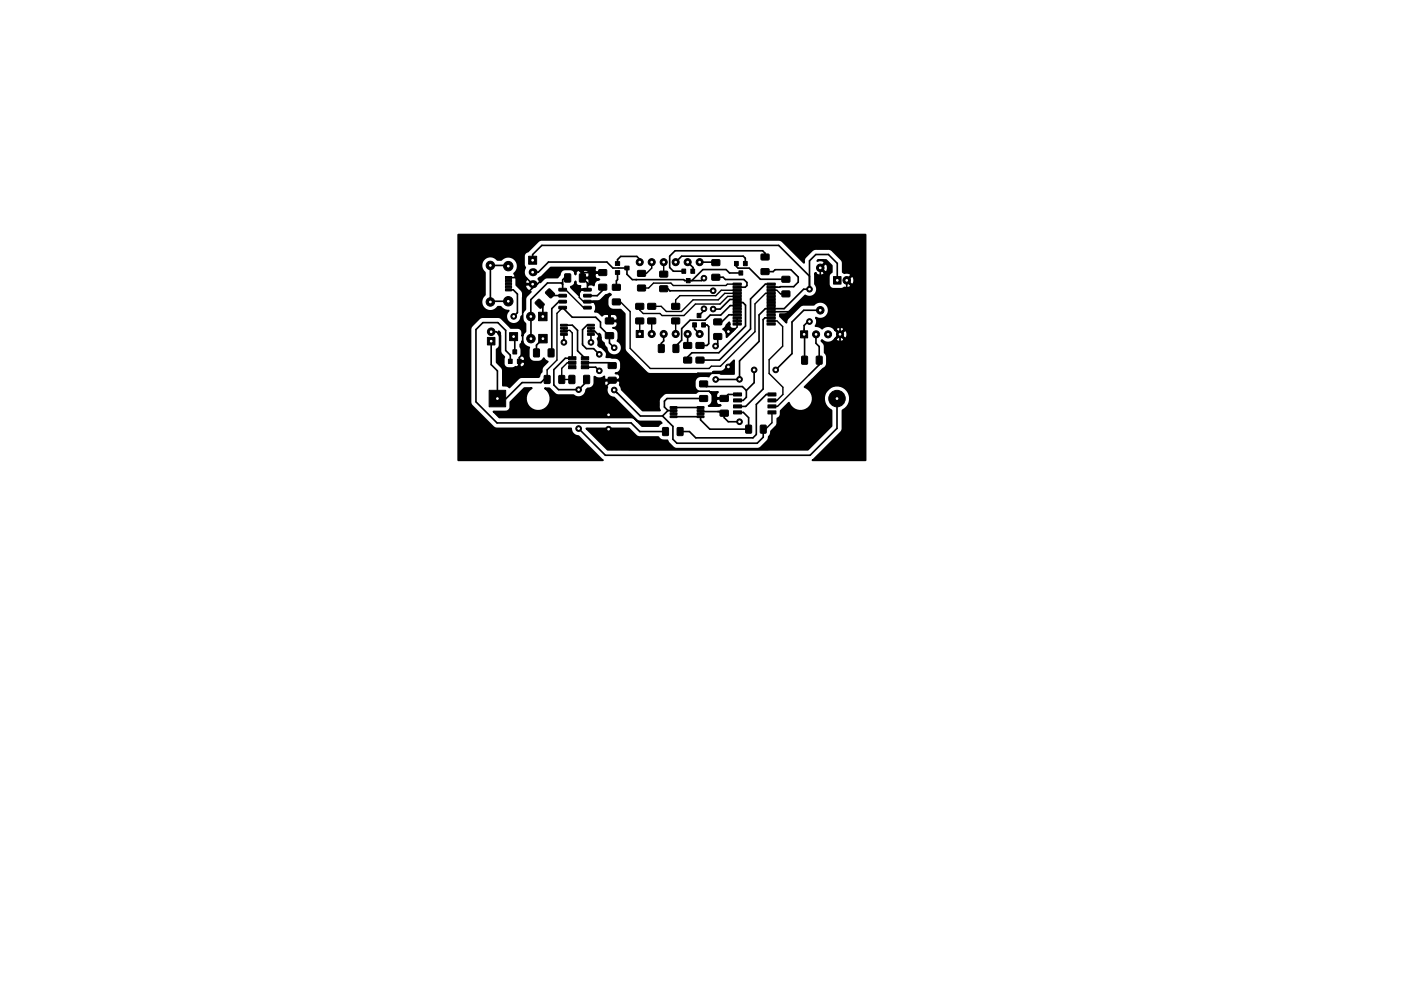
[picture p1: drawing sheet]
<svg xmlns="http://www.w3.org/2000/svg" width="297mm" height="210mm" viewBox="0 0 297 210" stroke-linecap="round" stroke-linejoin="round" font-family="sans-serif">
<g fill="#000" stroke="#000" stroke-width=".21">
<path d="M107.2 59.3h1.3v.5h-1.3zM107.2 58.7h1.3v.4h-1.3zM112.1 54.4h1.7v1.7h-1.7zM119.8 58.1l1.2 .1-.1 1.6h-1.2zM122.9 58.1l1.2 .1-.1 1.6h-1.1zM127 57.3l1.6-.1v1.2h-1.6zM130.5 55.5h.9v.8h-.9zM130.5 57.4h.9v.8h-.9zM132.5 56.5h.9v.8h-.9zM135.2 57.4h1.6v1.1l-1.5 .1zM139.9 57.6h1.6v1.1l-1.5 .1zM144.6 57.1h.8v.9h-.8z"/>
<path d="M145.5 59.1h.8v.9h-.8zM146.5 57.1h.8v.9h-.8zM151 55.1h1.5l.1 1.2h-1.6zM151 58.2h1.5l.1 1.2h-1.6zM155.7 55.5h.8v.9h-.8zM156.7 57.5h.8v.9h-.8zM157.6 55.5h.8v.9h-.8zM161.4 57.1l1.6-.1v1.2h-1.6zM161.4 54l1.6-.1v1.2h-1.6zM165.8 58.7l1.6-.1 .1 1.2-1.6 .1zM103.3 71.6h1.6v1.6h-1.6zM108 70.6h1.7v1.7h-1.7z"/>
<path d="M107.2 61.3h1.3v.4h-1.3zM107.2 60.6h1.3v.5h-1.3zM107.2 60h1.3v.4h-1.3zM107.8 76.2h.8v.9h-.8zM108.7 74.2h.8v.9h-.8zM109.7 76.2h.8v.9h-.8zM113.2 74.1h1.1v1.6l-1.2-.1zM113.5 64.1l.8-.6 1 .9 .1 .3-.7 .7h-.2l-1-1zM114.2 66.3h1.8v1.8h-1.8zM114.2 71h1.8v1.8h-1.8zM115.4 79.7h1.2l-.1 1.6h-1.1zM115.7 61.9l.8-.6 1 .9 .1 .3-.7 .7h-.2l-1-1z"/>
<path d="M116.3 74.1h1.1v1.6l-1.2-.1zM118.5 79.7h1.2l-.1 1.6h-1.1zM118.5 65h1.5l.1 .5-1.5 .1zM118.5 63.7h1.5l.1 .5-1.5 .1zM118.5 62.5l1.5-.1 .1 .5-1.5 .1zM118.5 61.2h1.5l.1 .5-1.5 .1zM118.9 70.8l1.3-.1 .1 .4h-1.4zM118.9 70.1h1.3l.1 .3-1.4 .1zM118.9 69.5l1.3-.1 .1 .4h-1.4zM118.9 68.8h1.3l.1 .3-1.4 .1zM120.7 79.7h1.2l-.1 1.7-1.2-.1zM120.6 77.6h1.5v.6h-1.5z"/>
<path d="M120.6 75.7h1.5v.6h-1.5zM120.6 76.6h1.5v.7h-1.5zM123.8 79.7h1.2l-.1 1.7-1.1-.1zM123.3 75.7h1.5v.6h-1.5zM123.3 76.6h1.5v.7h-1.5zM123.3 77.6h1.5v.6h-1.5zM123.8 61.2h1.5l.1 .5-1.6 .1zM123.8 62.5l1.5-.1 .1 .5-1.6 .1zM123.8 63.7h1.5l.1 .5-1.6 .1zM123.8 65h1.5l.1 .5-1.6 .1zM124.6 68.8h1.3l.1 .3-1.4 .1zM124.6 69.5l1.3-.1 .1 .4h-1.4z"/>
<path d="M124.6 70.1h1.3l.1 .3-1.4 .1zM124.6 70.8l1.3-.1 .1 .4h-1.4zM127 60.4l1.6-.1v1.2h-1.6zM128.4 70.6h1.6l.1 1.2h-1.7zM128.4 67.5h1.6l.1 1.1-1.7 .1zM129 77h1.6v1.1l-1.6 .1zM129.9 60.4l1.5-.1 .1 1.2-1.6 .1zM129.9 63.5l1.5-.1 .1 1.2-1.6 .1zM134.8 64.4h1.6l.1 1.1-1.6 .1zM134.8 67.5h1.6l.1 1.1-1.6 .1zM134.9 70.1h1.5v1.5h-1.5zM135.2 60.5h1.6v1.1l-1.5 .1z"/>
<path d="M137.4 64.4h1.5l.1 1.1-1.6 .1zM137.4 67.5h1.5l.1 1.1-1.6 .1zM139.6 73.1l1.2 .1-.1 1.6-1.1-.1zM139.9 60.7h1.6v1.1l-1.5 .1zM142.7 73.1l1.2 .1-.1 1.6-1.1-.1zM142.5 64.4h1.5l.1 1.1-1.6 .1zM142.5 67.5h1.5l.1 1.1-1.6 .1zM145 72.7h1.6v1.1l-1.6 .1zM145 75.8h1.6v1.1l-1.6 .1zM146.9 68.5h.8v.9h-.8zM147.8 66.5h.8v.9h-.8zM147.6 72.7h1.6v1.1l-1.6 .1z"/>
<path d="M147.6 75.8h1.6v1.1l-1.6 .1zM148.8 68.5h.8v.9h-.8zM151.4 70.8h1.5l.1 1.1-1.6 .1zM151.4 67.7h1.5l.1 1.1-1.6 .1zM155.4 68.5h1.8v.5h-1.8zM155.4 67.9h1.8v.4h-1.8zM155.4 67.2h1.8v.5h-1.8zM155.4 66.6h1.8v.4h-1.8zM155.4 65.9h1.8v.5h-1.8zM155.4 65.3h1.8v.4h-1.8zM155.4 64.6h1.8v.5h-1.8zM155.4 64h1.8v.4h-1.8z"/>
<path d="M155.4 63.3h1.8v.5h-1.8zM155.4 62.7h1.8v.4h-1.8zM155.4 62h1.8v.5h-1.8zM155.4 61.4h1.8v.4h-1.8zM155.4 60.7h1.8v.5h-1.8zM155.4 60.1h1.8v.4h-1.8zM162.6 60.1h1.8v.4h-1.8zM162.6 60.7h1.8v.5h-1.8zM162.6 61.4h1.8v.4h-1.8zM162.6 62h1.8v.5h-1.8zM162.6 62.7h1.8v.4h-1.8zM162.6 63.3h1.8v.5h-1.8z"/>
<path d="M162.6 64h1.8v.4h-1.8zM162.6 64.6h1.8v.5h-1.8zM162.6 65.3h1.8v.4h-1.8zM162.6 65.9h1.8v.5h-1.8zM162.6 66.6h1.8v.4h-1.8zM162.6 67.2h1.8v.5h-1.8zM162.6 67.9h1.8v.4h-1.8zM162.6 68.5h1.8v.5h-1.8zM165.8 61.8l1.6-.1 .1 1.2-1.6 .1zM170 75.6l1.2 .1-.1 1.6-1.1-.1zM169.7 70.2h1.5v1.5h-1.5zM173.1 75.6l1.2 .1-.1 1.6-1.1-.1z"/>
<path d="M176.7 58.7h1.6v1.6h-1.6zM103.7 82.8h3.5v3.5h-3.5zM129 80.1h1.6v1.1l-1.6 .1zM140.5 90.8h1.2l-.1 1.6-1.1-.1zM142.1 86.3h1.4v.3l-1.4 .1zM142.1 86.9h1.4v.3l-1.4 .1zM142.1 87.6h1.4v.3l-1.4 .1zM142.1 88.2h1.4v.3l-1.4 .1zM143.6 90.8h1.2l-.1 1.6-1.1-.1zM147.8 88.2h1.4l.1 .3-1.4 .1zM147.8 87.6h1.4l.1 .3-1.4 .1zM147.8 86.9h1.4l.1 .3-1.4 .1z"/>
<path d="M147.8 86.3h1.4l.1 .3-1.4 .1zM148.4 84l1.5-.1 .1 1.2-1.6 .1zM148.4 80.9l1.5-.1 .1 1.2-1.6 .1zM152.7 83.9h1.6l.1 1.2-1.6 .1zM152.7 87.1l1.6-.1 .1 1.2-1.6 .1zM155.5 87.2h1.7v.6h-1.7zM155.5 85.9h1.7v.7h-1.7zM155.5 84.6h1.7v.7h-1.7zM155.5 83.4h1.7v.6h-1.7zM158.1 90.3h1.2v1.6l-1.2-.1zM161.2 90.3h1.2v1.6l-1.2-.1zM162.8 83.4h1.7v.6h-1.7z"/>
<path d="M162.8 84.6h1.7v.7h-1.7zM162.8 85.9h1.7v.7h-1.7zM162.8 87.2h1.7v.6h-1.7z"/>
<circle cx="104" cy="56.3" r=".9"/>
<circle cx="107.8" cy="56.5" r="1"/>
<circle cx="135.6" cy="55.6" r=".75"/>
<circle cx="138.2" cy="55.6" r=".75"/>
<circle cx="140.7" cy="55.6" r=".75"/>
<circle cx="143.3" cy="55.6" r=".75"/>
<circle cx="145.8" cy="55.6" r=".75"/>
<circle cx="148.3" cy="55.6" r=".75"/>
<circle cx="149.3" cy="59" r=".6"/>
<circle cx="173.9" cy="56.8" r=".8"/>
<circle cx="179.5" cy="59.5" r=".8"/>
<circle cx="104" cy="64.1" r=".9"/>
<circle cx="104.1" cy="70.4" r=".8"/>
<circle cx="107.8" cy="63.9" r="1"/>
<circle cx="108.9" cy="67.1" r=".6"/>
<circle cx="112.5" cy="67.2" r=".9"/>
<circle cx="112.6" cy="71.9" r=".9"/>
<circle cx="119.6" cy="72.6" r=".6"/>
<circle cx="125.3" cy="72.6" r=".6"/>
<circle cx="127.1" cy="78.7" r=".6"/>
<circle cx="127.1" cy="75.2" r=".6"/>
<circle cx="130.2" cy="73.8" r=".6"/>
<circle cx="138.2" cy="70.9" r=".75"/>
<circle cx="140.7" cy="70.9" r=".75"/>
<circle cx="143.3" cy="70.9" r=".75"/>
<circle cx="145.8" cy="70.9" r=".75"/>
<circle cx="148.3" cy="70.9" r=".75"/>
<circle cx="149.3" cy="65.5" r=".6"/>
<circle cx="151.2" cy="61.7" r=".6"/>
<circle cx="151.2" cy="65.6" r=".6"/>
<circle cx="151.7" cy="73.4" r=".6"/>
<circle cx="154.4" cy="77.8" r=".6"/>
<circle cx="154.4" cy="70.4" r=".6"/>
<circle cx="159.9" cy="78.5" r=".6"/>
<circle cx="164.5" cy="78.5" r=".6"/>
<circle cx="171.6" cy="61.4" r=".6"/>
<circle cx="171.6" cy="68.2" r=".6"/>
<circle cx="173" cy="70.9" r=".75"/>
<circle cx="173.9" cy="65.8" r=".8"/>
<circle cx="175.6" cy="70.9" r=".75"/>
<circle cx="178.1" cy="70.9" r=".75"/>
<circle cx="122.7" cy="90.9" r=".6"/>
<circle cx="122.7" cy="82.7" r=".6"/>
<circle cx="129" cy="88" r=".6"/>
<circle cx="129" cy="91.1" r=".6"/>
<circle cx="130.2" cy="82.7" r=".6"/>
<circle cx="151.7" cy="80.5" r=".6"/>
<circle cx="156.8" cy="80.5" r=".6"/>
<circle cx="156.8" cy="89.5" r=".6"/>
<circle cx="177.5" cy="84.6" r="1.75"/>
</g>
<g fill="#000">
<circle cx="112.9" cy="57.8" r=".85"/>
<circle cx="112.9" cy="60.3" r=".85"/>
</g>
<g fill="none" stroke="#000" stroke-width=".35">
<path d="M107.8 56.5l-.2-.2h-3.6v7.8l.1-.2h3.7M107.8 58.9h3.7l1.4 1.4M112.9 55.2v-1.2l2-1.9h50.2l6.5 6.5M112.9 57.8h1.2l2.2-2.2h12.4l1.2 1.3h3v1.3l1.2 1.1h10.9l.2 .2h3.5l.6-.5M120.4 59h-.7l-.4 .4v2.1M123.5 58.1v.9l1 1v1.5M123.5 58.1l-.9-.9h-5.6l-3.1 3.1h-1M127.8 57.8h-4.1l-.2 .3M130.9 57.8v1.5l-.2 .3v1.4M135.6 55.6v-.6l-.6-.6h-3.4l-.7 .7v.8M143.3 55.6l1.2-1.2h13.1l.4 .4v1.1M145.8 55.6l1.1 1.2v.7"/>
<path d="M148.3 55.6l3.5 .1M151.8 58.8h1.5l.5 .5h3.9l.7 .6v.7l-.4 .3h-1.7M156.1 55.9v.6l.4 .4h2.4l2.3 2.4h5.4M157.1 57.9h-2.4l-.8-.7h-4.9l-2.3 2.3M162.2 57.6h1.7l.4-.4h3.4l1.5 1.6v1.1l-.9 .9-4.8 .1M162.2 54.5v-.8l-.5-.5h-18.6l-1.1 1.2v2.4l.8 .7h2.2M173.9 56.8v6.4l-.1 .1M177.5 59.5v-3.6l-1.9-1.9h-2.6l-1.4 1.3v6.1h-1.2l-4.1 4.1h-4l-1.4 1.3v5.6l-4.1 4.2v3.9h-5.1M179.5 59.5v5.1l-1.4 1.5M104.1 72.4v5l1.4 1.3v5.9h1.8l3.4-3.4h4l.7-.7h.6M107.8 61.5h1l.9 .9v3.9l-.8 .8M108.2 76.7v-1.4l-1-.9v-4.3l-1.6-1.7h-3.2l-1.5 1.5v15.4l4.5 4.4h28.4l1.8 1.9h5.5"/>
<path d="M108.9 71.4l.2 .3v3M112.9 60.3v.8l-2.1 2.1v11.9l-.7 .8v1.6l-.8 .8h-2l-1.2-1.2v-5.9l-.8-.8h-1.2M114.4 64.4l.7 .7v2.1M115.1 71.9l-1.4 1.3v1.7M116.6 62.2l.5 .5h2.2M119.3 65.3l2 2h5l1 1v1.1l1.9 1.8v1.6l1 1M119.3 60.3l-.3-.3h-2.9l-3.6 3.6 .1 8.3M119.3 64h-.8l-1.5 1.5v9.2l-.2 .2M119.6 69.6v.7M119.6 70.9v1.7M119.6 69h1.8l1.1 1.1v4.3l1.5 1.6M119.6 72.6h.1"/>
<path d="M121.3 76h-1.5l-2.4 2.4v3.3l1 1h4.3l1.7-1.7v-.5l.4 .4M124 77h5.2l.6 .6M124 77.9h2.3l.8 .8M124.5 64h2.4l2.3 2.3v1.8h2l1 1v5.5l-1.1 1M125.3 69.6v.7h.8l1.3 1.3v1.9l2.1 2.1h1.6M125.3 70.9v1.7M125.3 69h-.8l-1 .9v3.2l.8 .9h1.6l1.2 1.2M127.8 60.9v.7l-1.2 1.1h-2.1M130.1 68.1h.1M131.1 75.6l1 1v3l-1.1 1.1h-1.2l-2.2 2.2v3.7l1.4 1.4M140.7 61.3h.9l.4 .4M140.7 70.9v1.4l-.5 .5v1.1"/>
<path d="M142.1 61.7h9.1M142.1 61.7h-.1M145.8 70.9v2.4M147.3 68.9v.9l1 1.1M149.2 68.9h.7l.4 .4v3.6l-.4 .4h-1.5M149.3 65.5v.4l-1.1 1M152.2 71.4v1.6l-.5 .4M154.4 77.8l-1.3 1.4h-5.1l-1.6 1.5v1.3l1 1h3l1.4 1.4h1.6l.1 .1 .9-.8h2M156.3 67.4v1.3M156.3 64.2h1.2l.6 .5v4.5l-5.7 5.6h-5.7l-.9 .9v.7M156.3 64.8h-1.5l-2 2h-2.2l-1.1 1.1h-3.2l-1.8 1.8v2.5l-1.2 1.2v.5M156.3 63.5h-1.6l-2 2.1h-1.5"/>
<path d="M156.3 66.8h-1.7l-1.6 1.5h-.8M159.9 78.5v2.7l-1.7 1.6M163.5 67.4h-1.3l-.4 .4v14.7l-3.7 3.7h-1.7M163.5 60.3h-1.2l-3.2 3.1v6.4l-6.6 6.6h-4.1M171.6 68.2h-.3l-.8 .9 .1 7.3M173 70.9v1.9l.7 .7v3.9l-2.1 2.1M173.9 65.8h-3.5l-2.5 2.5v6.7l-3.4 3.5M178.1 66.1v14l-15.2 15.2h-29.6l-4.3-4.2M178.1 66.1l-2.7-2.8h-4.8l-2.8 2.8h-4.3M130.2 82.7l5.6 5.6h4.7M140.5 88.3l2.2 2.2v2.7l.8 .8h17l1.3-1.2v-1.7M141.6 87.1h1.2v.7"/>
<path d="M141.6 87.1l-1.1 1.2M142.8 88.4h6.1M142.8 86.5h5.7M148.5 87.4l4-.1 .4 .4h.6v.9l.9 .9h2.4M148.5 87.1v.7M149.2 84.6h-7.8l-.5 .5v1.3l.7 .7M149.2 81.5l.5 .5h7.7l.8 .8M156.4 87.5h1.2l1.1 1.1v2.5h-8.2l-2-2v-.7M158.2 82.8v1.5l-.6 .7h-1.2M163.7 83.7h-1.2l-2.1 2.1v6.4l-.8 .7h-12.1l-1.3-1.3h-2M177.5 84.6v6.3l-5.7 5.7h-43.5l-5.6-5.7"/>
</g>
<g fill="none" stroke="#000" stroke-width=".3">
<path d="M138.2 55.6v1.3l-1.1 1.1h-1.1M140.7 55.6v2.6M145.8 55.6l-.5 .5M148.4 55.6h-.1M166.6 59.2v.1M119.3 65.3l-1.2 1.2v9.9l-2.1 2.1v2M119.3 61.5h.6l3.8 3.8h.8M119.6 70.3l.2-.2h1l.5 .5v5.4M121.3 77h-1l-1.2 1.1v2.4h2.1M124.5 61.5h-1.2l-.5 .5v1.1l.9 .9h.8M135.6 68.1v2.8M138.2 68.1v2.8"/>
<path d="M143.3 68.1v2.8M148.3 70.8v.1M156.3 60.3h-2.1l-.3 .3h-11.2l-.5-.5h-3.6l-1.1 1h-1.5M156.3 68.7v.7l-1 1h-.9M156.3 61.6h-3.4l-1.1 1.1h-7.7l-.8 .9v1.4M156.3 62.2h-2.6l-1.4 1.4h-5.4l-2.4 2.5h-3.2l-1.1-1.1h-2M156.3 62.9h-2l-1.6 1.6h-5.3l-2.4 2.4h-4.6l-.5-.4h-3.5l-.8-.7v-.8h.4M163.5 61.6h1.2l.8 .8h1.1M163.5 62.2h-1.2l-2.2 2.3v5.9l-7.3 7.3h-2l-.5 .5h-12.4l-4.3-4.3v-7.8l-2-2h-.9M163.5 68.1h1.2l1.2 1.2v4.2l-2.8 2.8v2.9l2.9 3v1.5l-1.3 1.3h-1M171.6 79.5l-6.8 6.7h-1.1M105.6 84.4l-.1-.1v.3"/>
<path d="M163.7 87.5v2.2l-1.4 1.4h-.5"/>
</g>
<path d="M122 59.7a.86 .86 0 0 0 1.1 1l-.2 .5 .2 .2h1.6h-1.1a.92 .92 0 0 0-.9 1.2l-1.7-1.7 .7-.4zM114.4 58.9l.6-.3 1.8-1.8h9.4l-.1 .7 .2 .2h1.6v.2h-1.6a.82 .82 0 0 0-.1 1 .82 .82 0 0 0 .9 .4 1.25 1.25 0 0 0-1.2 1.3l-.5-.2h-.6l-.2 .2 .3-.7v-.6l-.2-.2h-1.3v-1.6h.2v1.4h1.1l.2-.2v-.6a.82 .82 0 0 0-.4-.8 .82 .82 0 0 0-.9 .2h-.2a.83 .83 0 0 0-1-.1 .83 .83 0 0 0-.4 .8 1.24 1.24 0 0 0-1.2-1.1h-.9a1.25 1.25 0 0 0-1.2 1.2l-.5 .6h-2.6l-1.1 1-.4-.7zM104.1 70.2l.2 .2-.1 .1-.2-.1zM105.7 70.3l.3 .3 .1 4 .1 .4 .7 .7-.1 1.4a1.01 1.01 0 0 0 1 1h1a.8 .8 0 0 1 1-.2l.2-.2v-.9h.2v.9a.66 .66 0 0 0 .9 0 .66 .66 0 0 0 0-.9h-1.1v-.3l1.1 .1a.71 .71 0 0 0 .1-.8 .71 .71 0 0 0-.7-.4v-1.2l-.2-1.1 .4-.7 .7 .9 .8 .4-.1 1.8a1.25 1.25 0 0 0 1.2 1.3l1.3-.1 .7-.7 .3 .4 .5 .3-.9 .9a1.39 1.39 0 0 0-.3 1.3l-.7 1.1h-3.7l-.6 .3-1.9 1.9-.6-.4h-.8v-3.3l-.3-.7-1-.9v-2.8l.5-.4 .1-.5v-2a.7 .7 0 0 1-.2-.9zM125.5 64l1.6-.2 1.3-1.2 .8-.3 .4 .2-.7 .7-.1 1.3a1.25 1.25 0 0 0 1.3 1.2h1.5l.9 .9-.1 7.3 .2 .7 4.6 4.5 .7 .2h12.8l-.4 .6-1.8-.1a1.25 1.25 0 0 0-1.2 1.3l.1 1.2 .7 .7-.5 .4-6.6 .1-1 .8-.3 .6v1.7l.2 .5h-3.7l-4.4-4.4-.4-1 .1-.7-.2-.2h-3l-.2 .2a.9 .9 0 0 0 .7 1.1 1.59 1.59 0 0 0 1.4 2.2l5.1 5.1h4.7l.3 .4-.7 .6h-3.5l-1.6-1.6-.7-.2h-27.9l-1.3-1.3h2.6a1.01 1.01 0 0 0 1-1v-1l3-3h1.5l-.3 .2a2.61 2.61 0 0 0-.1 3.9 2.61 2.61 0 0 0 3.8-.2 2.61 2.61 0 0 0-.6-3.8h1l1.1 1.1 .6 .3 3.5 .1a1.6 1.6 0 0 0 1.6 .2 1.6 1.6 0 0 0 1-1.4l.5-.3a1.25 1.25 0 0 0 1.2-1.2v-1.3a1.6 1.6 0 0 0 2.1 0v.5l.2 .2h3a.82 .82 0 0 0 .1-1 .82 .82 0 0 0-.9-.4 1.24 1.24 0 0 0 1.2-1.2l-.1-1.1a1.47 1.47 0 0 0-1.9-1l-1.2-.1a1.59 1.59 0 0 0-1.4-2.2 .93 .93 0 0 1-.2-1.1l-.2-.7 .2-.3 .1-.7 .3 .3v.5a1.6 1.6 0 0 0 .7 1.2l.2 .6 .4 .4a1.6 1.6 0 0 0 2.5 1.3 1.6 1.6 0 0 0-.2-2.8l.2-.4v-1.3l-.3-.7-.9-.3h.2a.82 .82 0 0 0 .8-.5 .82 .82 0 0 0-.2-.9h-1.6v-1.4h.2v1.2h1.4l.2-.2a.89 .89 0 0 0-.8-1.2h-.6l-.2 .2-.4-.2h-.7l-.6 .4-.6-.7-.9-.2a1.73 1.73 0 0 0-.1-2zM154 69l.6-.6 .1 .4a.67 .67 0 0 0 .1 .7 .67 .67 0 0 0 .6 .3h.4l-1.7 1.7-.1-1-.7-.7 .4-.2zM151.1 79l.2-.2h1.5l.6-.1 2.2-2.3v2.9h-2.8l-.9-.4zM156.2 68.6h.2v.3h-.2zM150.6 83.2h1.6a.82 .82 0 0 0-.2 1.2h1.7l-.1 .3-1.6-.1a.83 .83 0 0 0-.1 1 .83 .83 0 0 0 .9 .4l-.5 .1h-2a1.34 1.34 0 0 0 .8-1.1l-.1-1.1zM156.2 83.6h.3zM97.2 49.8h86.3v47.8h-11.2l6.1-6.1 .2-.6v-3.8l.2-.1a2.76 2.76 0 0 0 .8-4.2 2.76 2.76 0 0 0-4.3 .1 2.76 2.76 0 0 0 1 4.2v3.3l-5 5h-42.5l-4.5-4.5h9l1.9 1.8h4.4l.6 .6 1.3 .1 .2 .5 1 1 .6 .3h17.5l.6-.3 1.4-1.5 .2-.7 .4-.5 .1-.7 1.2-1.4 .1-1.3 .6-.6 .1-1 1.8-1.8a2.61 2.61 0 0 0 4.3 1 2.61 2.61 0 0 0-1-4.3l4.6-4.6 .1-1.9-.4-.8-.1-1.7-.6-.7 .1-.3 .1 .2a1.75 1.75 0 0 0 2.6-.3h.2l.1 .3 .5 .2 1.1-.2 .1-.3-.9-.9-.9 .9h-.2l1-1.1h.2l.9 .9a.89 .89 0 0 0 .5-1.2l-.2-.5h-.3l-.9 .8h-.2l-1-1h.2l.9 .9 .9-.9a.89 .89 0 0 0-1.2-.5l-.5 .2-.1 .3h-.2a1.74 1.74 0 0 0-2.7-.2l-.8-.4-.6-.1 .3-.8-.2-1a1.81 1.81 0 0 0 2.4-.6 1.81 1.81 0 0 0-.4-2.4 1.81 1.81 0 0 0-2.5 .3h-2.1l-.6 .1-2.7 2.7-.3 .4-.1 .6-1.3-1.4v-.4l1.1-.1 .6-.3 3.6-3.6a1.6 1.6 0 0 0 2.1-.3 1.6 1.6 0 0 0 0-2.1v-2.3l.2-.1a.93 .93 0 0 0 1.3 .5l.5-.2v-.3l-1-1.1h.3l.9 1 .3-.1 .2-.6v-.6l-.2-.5-.3-.1-.9 .9h-.3l1-1v-.3l-.6-.3-.9 .2 .2-.2h1.7l1.1 1.2v1.3l-.3 .3-.3 .5v1.8l.2 .5 .6 .5 2.2-.1a.64 .64 0 0 1 .9-.1 .75 .75 0 0 0 .8-.6l-1-1h.3l.9 .9a.93 .93 0 0 0 .5-1.3l-.2-.5h-.3l-.9 .9h-.3l1-1.1v-.3l-.6-.2-.8 .1-.3-.3v-1.8l-.2-.7-2.4-2.3h-3.6l-1.9 1.8-.1 1.1-4.6-4.6-.8-.3h-50.2l-.9 .3-2.1 2.2a1 1 0 0 0-.8 1v1.9l.3 .5-.3 1.1 .2 .7 .4 .6-.4 .7 .2 .3h1.5v.2h-1.5a.9 .9 0 0 0 .5 1.2l.6 .3-1.1 1.2-.1 2.6-.5 .5v-4.1l-.4-.6-1-1v-1.4l-.5-1a2 2 0 0 0 .2-3 2 2 0 0 0-2.9 0h-.9a1.91 1.91 0 0 0-2.8-.1 1.91 1.91 0 0 0 .2 2.8v4.8a1.91 1.91 0 0 0-.1 2.9 1.91 1.91 0 0 0 2.9-.4 1.36 1.36 0 0 1 1.2 .6l1.1 .2-.2 .2a1.61 1.61 0 0 0 .7 2.5 1.61 1.61 0 0 0 2.1-1.4l.1-.2 .3 1.1 .5 .6v1.7l-.7 .9v-.7a1.01 1.01 0 0 0-1-1h-1.4l-1.9-2-.8-.3-3.7 .1-2 1.9-.2 .6 .1 15.8 4.7 4.9 .7 .3h15.9v.2a1.59 1.59 0 0 0 1.5 1.4l5.2 5.1h-30.6z" fill="#000" stroke="#000" stroke-width=".4"/>
<g fill="#fff" stroke="#fff" stroke-width=".21">
<circle cx="122.7" cy="82.7" r=".17"/>
<circle cx="122.7" cy="90.9" r=".17"/>
<circle cx="130.2" cy="73.8" r=".17"/>
<circle cx="130.2" cy="82.7" r=".17"/>
<circle cx="154.4" cy="77.8" r=".17"/>
<circle cx="154.4" cy="70.4" r=".17"/>
<circle cx="129" cy="88" r=".17"/>
<circle cx="129" cy="91.1" r=".17"/>
<circle cx="108.9" cy="67.1" r=".17"/>
<circle cx="159.9" cy="78.5" r=".17"/>
<circle cx="164.5" cy="78.5" r=".17"/>
<circle cx="151.2" cy="61.7" r=".17"/>
<circle cx="151.2" cy="65.6" r=".17"/>
<circle cx="127.1" cy="75.2" r=".17"/>
<circle cx="127.1" cy="78.7" r=".17"/>
<circle cx="119.6" cy="72.6" r=".17"/>
<circle cx="125.3" cy="72.6" r=".17"/>
<circle cx="156.8" cy="89.5" r=".17"/>
<circle cx="156.8" cy="80.5" r=".17"/>
<circle cx="171.6" cy="61.4" r=".17"/>
<circle cx="171.6" cy="68.2" r=".17"/>
<circle cx="151.7" cy="73.4" r=".17"/>
<circle cx="151.7" cy="80.5" r=".17"/>
<circle cx="149.3" cy="59" r=".17"/>
<circle cx="149.3" cy="65.5" r=".17"/>
<circle cx="170.5" cy="70.9" r=".17"/>
<circle cx="173" cy="70.9" r=".17"/>
<circle cx="175.6" cy="70.9" r=".17"/>
<circle cx="178.1" cy="70.9" r=".17"/>
<circle cx="112.9" cy="55.2" r=".17"/>
<circle cx="112.9" cy="57.8" r=".17"/>
<circle cx="112.9" cy="60.3" r=".17"/>
<circle cx="135.6" cy="70.9" r=".17"/>
<circle cx="138.2" cy="70.9" r=".17"/>
<circle cx="140.7" cy="70.9" r=".17"/>
<circle cx="143.3" cy="70.9" r=".17"/>
<circle cx="145.8" cy="70.9" r=".17"/>
<circle cx="148.3" cy="70.9" r=".17"/>
<circle cx="148.3" cy="55.6" r=".17"/>
<circle cx="145.8" cy="55.6" r=".17"/>
<circle cx="143.3" cy="55.6" r=".17"/>
<circle cx="140.7" cy="55.6" r=".17"/>
<circle cx="138.2" cy="55.6" r=".17"/>
<circle cx="135.6" cy="55.6" r=".17"/>
<circle cx="177.5" cy="84.6" r=".18"/>
<circle cx="105.5" cy="84.6" r=".17"/>
<circle cx="114.1" cy="84.6" r=".17"/>
<circle cx="169.7" cy="84.6" r=".17"/>
<circle cx="115.1" cy="71.9" r=".17"/>
<circle cx="112.6" cy="71.9" r=".17"/>
<circle cx="112.5" cy="67.2" r=".17"/>
<circle cx="115.1" cy="67.2" r=".17"/>
<circle cx="107.8" cy="63.9" r=".18"/>
<circle cx="107.8" cy="56.5" r=".18"/>
<circle cx="104" cy="64.1" r=".17"/>
<circle cx="104" cy="56.3" r=".17"/>
<circle cx="106.7" cy="62.7" r=".17"/>
<circle cx="106.7" cy="57.7" r=".17"/>
<circle cx="108.9" cy="71.4" r=".17"/>
<circle cx="173.9" cy="65.8" r=".17"/>
<circle cx="173.9" cy="56.8" r=".17"/>
<circle cx="104.1" cy="70.4" r=".17"/>
<circle cx="104.1" cy="72.4" r=".17"/>
<circle cx="177.5" cy="59.5" r=".17"/>
<circle cx="179.5" cy="59.5" r=".17"/>
</g>
</svg>
